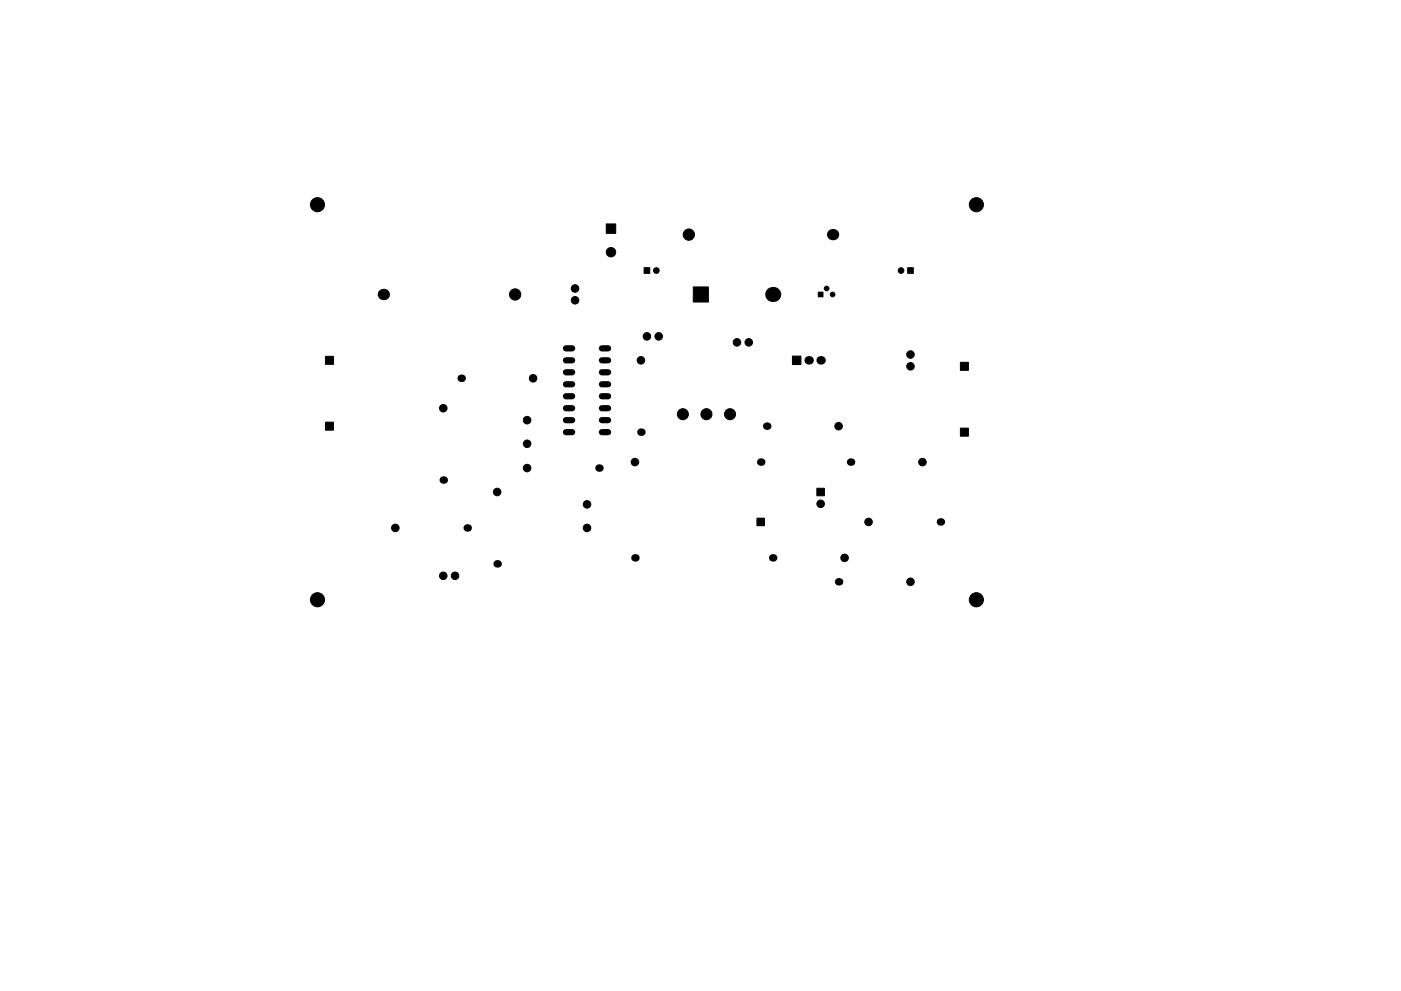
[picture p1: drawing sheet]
<svg xmlns="http://www.w3.org/2000/svg" width="297mm" height="210mm" viewBox="0 0 297 210" stroke-linecap="round" stroke-linejoin="round" font-family="sans-serif">
<g fill="#000" stroke="#000" stroke-width=".21">
<path d="M128.5 47.5h2v2h-2zM136.6 56.8h1.2v1.2h-1.2zM192.4 56.8h1.2v1.2h-1.2zM69 75.6h1.7v1.7h-1.7zM147 60.9h3.2v3.2h-3.2zM168 75.5h1.8v1.8h-1.8zM173.5 62h1v1h-1zM203.6 76.9h1.7v1.7h-1.7zM69 89.6h1.7v1.7h-1.7zM203.6 90.8h1.7v1.7h-1.7zM160.5 109.9h1.6v1.6h-1.6zM173.2 103.6h1.6v1.6h-1.6z"/>
<circle cx="67.3" cy="43.4" r="1.5"/>
<circle cx="129.5" cy="53.5" r="1"/>
<circle cx="139.2" cy="57.4" r=".6"/>
<circle cx="146.1" cy="49.8" r="1.2"/>
<circle cx="191" cy="57.4" r=".6"/>
<circle cx="207" cy="43.4" r="1.5"/>
<circle cx="109.2" cy="62.5" r="1.2"/>
<circle cx="121.9" cy="63.7" r=".8"/>
<circle cx="121.9" cy="61.2" r=".8"/>
<circle cx="135.9" cy="76.4" r=".8"/>
<circle cx="137.2" cy="71.4" r=".8"/>
<circle cx="139.7" cy="71.4" r=".8"/>
<circle cx="156.2" cy="72.6" r=".8"/>
<circle cx="158.7" cy="72.6" r=".8"/>
<circle cx="175.3" cy="61.2" r=".5"/>
<circle cx="176.5" cy="62.5" r=".5"/>
<circle cx="193" cy="75.2" r=".8"/>
<circle cx="193" cy="77.7" r=".8"/>
<circle cx="94" cy="86.6" r=".8"/>
<circle cx="111.8" cy="89.1" r=".8"/>
<circle cx="111.8" cy="94.1" r=".8"/>
<circle cx="111.8" cy="99.3" r=".8"/>
<circle cx="113" cy="80.3" r=".8"/>
<circle cx="134.6" cy="98" r=".8"/>
<circle cx="144.8" cy="87.9" r="1.17"/>
<circle cx="149.8" cy="87.9" r="1.17"/>
<circle cx="154.8" cy="87.9" r="1.17"/>
<circle cx="177.8" cy="90.4" r=".8"/>
<circle cx="195.6" cy="98" r=".8"/>
<circle cx="83.8" cy="112" r=".8"/>
<circle cx="105.4" cy="104.4" r=".8"/>
<circle cx="124.5" cy="112" r=".8"/>
<circle cx="124.5" cy="107" r=".8"/>
<circle cx="174" cy="106.9" r=".8"/>
<circle cx="179.1" cy="118.4" r=".8"/>
<circle cx="184.1" cy="110.7" r=".8"/>
<circle cx="67.3" cy="127.2" r="1.5"/>
<circle cx="94" cy="122.2" r=".8"/>
<circle cx="96.5" cy="122.2" r=".8"/>
<circle cx="193" cy="123.4" r=".8"/>
<circle cx="207" cy="127.2" r="1.5"/>
</g>
<g fill="#000">
<circle cx="176.5" cy="49.8" r="1.2"/>
<circle cx="81.3" cy="62.5" r="1.2"/>
<circle cx="163.8" cy="62.5" r="1.6"/>
<circle cx="171.4" cy="76.4" r=".9"/>
<circle cx="174" cy="76.4" r=".9"/>
<circle cx="97.8" cy="80.3" r=".8"/>
<circle cx="127" cy="99.3" r=".8"/>
<circle cx="135.9" cy="91.7" r=".8"/>
<circle cx="161.3" cy="98" r=".8"/>
<circle cx="162.6" cy="90.4" r=".8"/>
<circle cx="180.3" cy="98" r=".8"/>
<circle cx="94" cy="101.8" r=".8"/>
<circle cx="99.1" cy="112" r=".8"/>
<circle cx="105.4" cy="119.6" r=".8"/>
<circle cx="134.6" cy="118.4" r=".8"/>
<circle cx="163.8" cy="118.4" r=".8"/>
<circle cx="199.4" cy="110.7" r=".8"/>
<circle cx="177.8" cy="123.4" r=".8"/>
</g>
<g fill="none" stroke="#000" stroke-width="1.3">
<path d="M120 73.9h1.3M120 76.4h1.3M120 79h1.3M127.6 73.9h1.3M127.6 76.4h1.3M127.6 79h1.3M120 89.1h1.3M120 91.7h1.3M120 81.5h1.3M120 86.6h1.3M120 84.1h1.3M127.6 89.1h1.3"/>
<path d="M127.6 91.7h1.3M127.6 81.5h1.3M127.6 86.6h1.3M127.6 84.1h1.3"/>
</g>
</svg>
